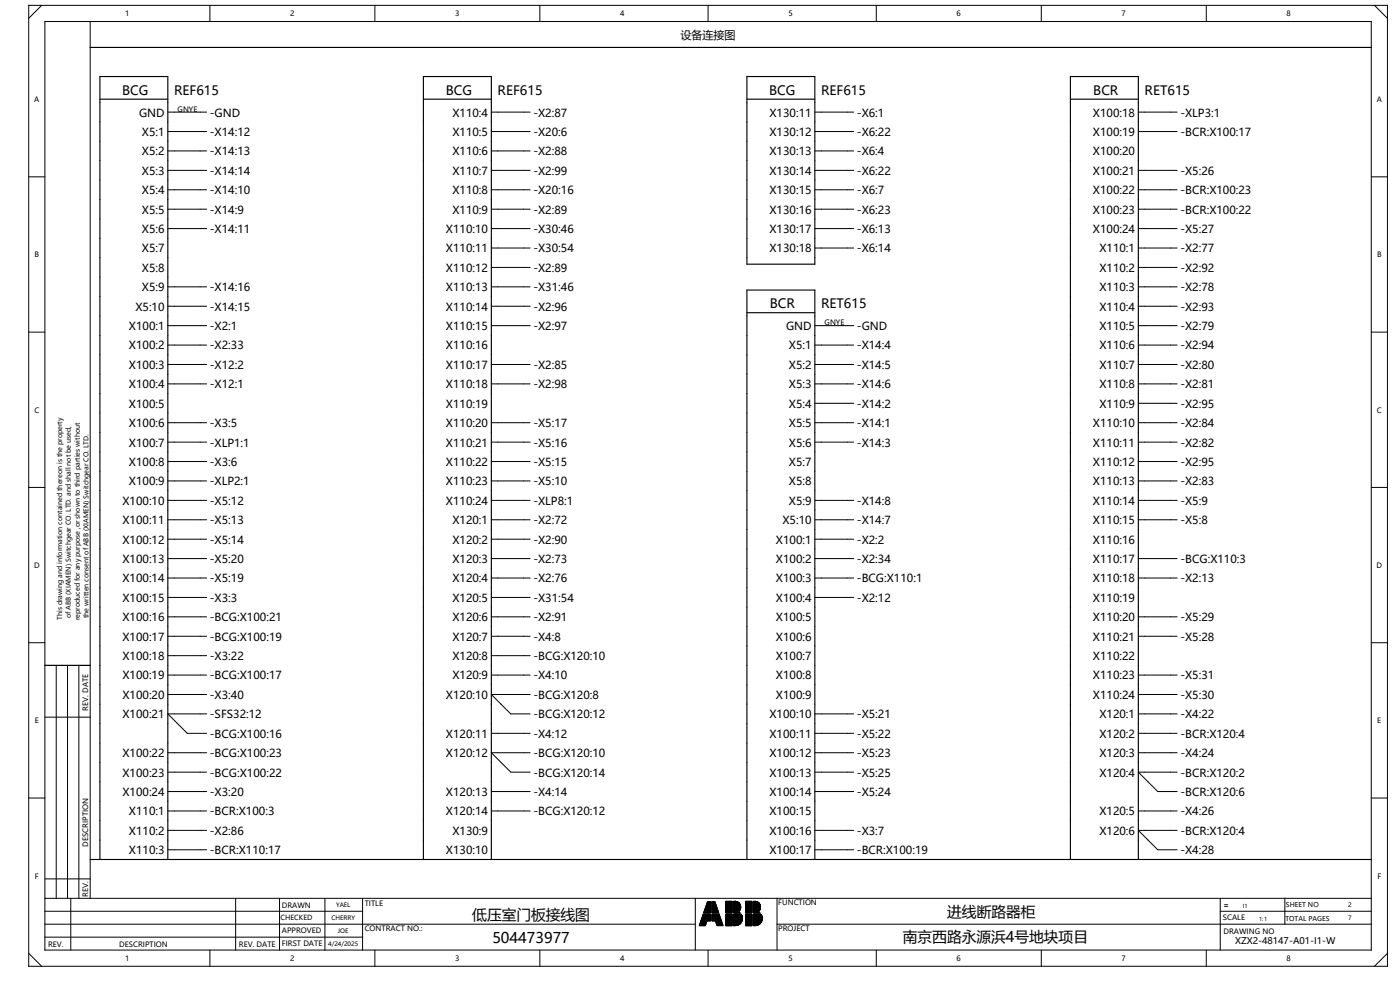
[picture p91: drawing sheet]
<svg xmlns="http://www.w3.org/2000/svg" width="297mm" height="210mm" viewBox="0 0 297 210" stroke-linecap="round" stroke-linejoin="round" font-family="sans-serif">
<defs><g id="words">
<g font-size="3.1">
<text x="100.2" y="195.2">低压室门板接线图</text>
<text x="201" y="194.5">进线断路器柜</text>
<text x="104.4" y="200">504473977</text>
<text x="191.5" y="199.9">南京西路永源浜4号地块项目</text>
</g>
<g font-size="2.7">
<text x="25.9" y="20.1">BCG</text>
<text x="36.9" y="20.1">REF615</text>
<text x="94.5" y="20.1">BCG</text>
<text x="105.6" y="20.1">REF615</text>
<text x="163.2" y="20.1">BCG</text>
<text x="174.2" y="20.1">REF615</text>
<text x="231.9" y="20.1">BCR</text>
<text x="242.8" y="20.1">RET615</text>
<text x="163.3" y="65.4">BCR</text>
<text x="174.2" y="65.4">RET615</text>
</g>
<g font-size="2.3">
<text x="144.4" y="8.2">设备连接图</text>
<text x="29.5" y="24.7">GND</text>
<text x="30.1" y="28.8">X5:1</text>
<text x="44.5" y="24.7">-GND</text>
<text x="44.5" y="28.8">-X14:12</text>
<text x="96" y="24.7">X110:4</text>
<text x="96" y="28.8">X110:5</text>
<text x="113.2" y="24.7">-X2:87</text>
<text x="113.2" y="28.8">-X20:6</text>
<text x="163.2" y="24.7">X130:11</text>
<text x="163.2" y="28.8">X130:12</text>
<text x="181.8" y="24.7">-X6:1</text>
<text x="181.8" y="28.8">-X6:22</text>
<text x="231.9" y="24.7">X100:18</text>
<text x="231.9" y="28.8">X100:19</text>
<text x="250.4" y="24.7">-XLP3:1</text>
<text x="250.4" y="28.8">-BCR:X100:17</text>
<text x="30.1" y="33">X5:2</text>
<text x="44.5" y="33">-X14:13</text>
<text x="96" y="33">X110:6</text>
<text x="113.2" y="33">-X2:88</text>
<text x="163.2" y="33">X130:13</text>
<text x="181.8" y="33">-X6:4</text>
<text x="231.9" y="33">X100:20</text>
<text x="30.1" y="37.1">X5:3</text>
<text x="30.1" y="41.2">X5:4</text>
<text x="44.5" y="37.1">-X14:14</text>
<text x="44.5" y="41.2">-X14:10</text>
<text x="96" y="37.1">X110:7</text>
<text x="96" y="41.2">X110:8</text>
<text x="113.2" y="37.1">-X2:99</text>
<text x="113.2" y="41.2">-X20:16</text>
<text x="163.2" y="37.1">X130:14</text>
<text x="163.2" y="41.2">X130:15</text>
<text x="181.8" y="37.1">-X6:22</text>
<text x="181.8" y="41.2">-X6:7</text>
<text x="231.9" y="37.1">X100:21</text>
<text x="231.9" y="41.2">X100:22</text>
<text x="250.4" y="37.1">-X5:26</text>
<text x="250.4" y="41.2">-BCR:X100:23</text>
<text x="30.1" y="45.3">X5:5</text>
<text x="44.5" y="45.3">-X14:9</text>
<text x="96" y="45.3">X110:9</text>
<text x="113.2" y="45.3">-X2:89</text>
<text x="163.2" y="45.3">X130:16</text>
<text x="181.8" y="45.3">-X6:23</text>
<text x="231.9" y="45.3">X100:23</text>
<text x="250.4" y="45.3">-BCR:X100:22</text>
<text x="30.1" y="49.4">X5:6</text>
<text x="30.1" y="53.5">X5:7</text>
<text x="44.5" y="49.4">-X14:11</text>
<text x="94.6" y="49.4">X110:10</text>
<text x="94.6" y="53.5">X110:11</text>
<text x="113.2" y="49.4">-X30:46</text>
<text x="113.2" y="53.5">-X30:54</text>
<text x="163.2" y="49.4">X130:17</text>
<text x="163.2" y="53.5">X130:18</text>
<text x="181.8" y="49.4">-X6:13</text>
<text x="181.8" y="53.5">-X6:14</text>
<text x="231.9" y="49.4">X100:24</text>
<text x="233.2" y="53.5">X110:1</text>
<text x="250.4" y="49.4">-X5:27</text>
<text x="250.4" y="53.5">-X2:77</text>
<text x="30.1" y="57.7">X5:8</text>
<text x="94.6" y="57.7">X110:12</text>
<text x="113.2" y="57.7">-X2:89</text>
<text x="233.2" y="57.7">X110:2</text>
<text x="250.4" y="57.7">-X2:92</text>
<text x="28.7" y="65.9">X5:10</text>
<text x="30.1" y="61.8">X5:9</text>
<text x="44.5" y="61.8">-X14:16</text>
<text x="44.5" y="65.9">-X14:15</text>
<text x="94.6" y="61.8">X110:13</text>
<text x="94.6" y="65.9">X110:14</text>
<text x="113.2" y="61.8">-X31:46</text>
<text x="113.2" y="65.9">-X2:96</text>
<text x="233.2" y="61.8">X110:3</text>
<text x="233.2" y="65.9">X110:4</text>
<text x="250.4" y="61.8">-X2:78</text>
<text x="250.4" y="65.9">-X2:93</text>
<text x="27.4" y="70">X100:1</text>
<text x="44.5" y="70">-X2:1</text>
<text x="94.6" y="70">X110:15</text>
<text x="113.2" y="70">-X2:97</text>
<text x="166.7" y="70">GND</text>
<text x="181.8" y="70">-GND</text>
<text x="233.2" y="70">X110:5</text>
<text x="250.4" y="70">-X2:79</text>
<text x="27.4" y="74.1">X100:2</text>
<text x="44.5" y="74.1">-X2:33</text>
<text x="94.6" y="74.1">X110:16</text>
<text x="167.4" y="74.1">X5:1</text>
<text x="181.8" y="74.1">-X14:4</text>
<text x="233.2" y="74.1">X110:6</text>
<text x="250.4" y="74.1">-X2:94</text>
<text x="27.4" y="78.2">X100:3</text>
<text x="27.4" y="82.4">X100:4</text>
<text x="44.5" y="78.2">-X12:2</text>
<text x="44.5" y="82.4">-X12:1</text>
<text x="94.6" y="78.2">X110:17</text>
<text x="94.6" y="82.4">X110:18</text>
<text x="113.2" y="78.2">-X2:85</text>
<text x="113.2" y="82.4">-X2:98</text>
<text x="167.4" y="78.2">X5:2</text>
<text x="167.4" y="82.4">X5:3</text>
<text x="181.8" y="78.2">-X14:5</text>
<text x="181.8" y="82.4">-X14:6</text>
<text x="233.2" y="78.2">X110:7</text>
<text x="233.2" y="82.4">X110:8</text>
<text x="250.4" y="78.2">-X2:80</text>
<text x="250.4" y="82.4">-X2:81</text>
<text x="27.4" y="86.5">X100:5</text>
<text x="94.6" y="86.5">X110:19</text>
<text x="167.4" y="86.5">X5:4</text>
<text x="181.8" y="86.5">-X14:2</text>
<text x="233.2" y="86.5">X110:9</text>
<text x="250.4" y="86.5">-X2:95</text>
<text x="27.4" y="90.6">X100:6</text>
<text x="27.4" y="94.7">X100:7</text>
<text x="44.5" y="90.6">-X3:5</text>
<text x="44.5" y="94.7">-XLP1:1</text>
<text x="94.6" y="90.6">X110:20</text>
<text x="94.6" y="94.7">X110:21</text>
<text x="113.2" y="90.6">-X5:17</text>
<text x="113.2" y="94.7">-X5:16</text>
<text x="167.4" y="90.6">X5:5</text>
<text x="167.4" y="94.7">X5:6</text>
<text x="181.8" y="90.6">-X14:1</text>
<text x="181.8" y="94.7">-X14:3</text>
<text x="231.9" y="90.6">X110:10</text>
<text x="231.9" y="94.7">X110:11</text>
<text x="250.4" y="90.6">-X2:84</text>
<text x="250.4" y="94.7">-X2:82</text>
<text x="27.4" y="98.8">X100:8</text>
<text x="44.5" y="98.8">-X3:6</text>
<text x="94.6" y="98.8">X110:22</text>
<text x="113.2" y="98.8">-X5:15</text>
<text x="167.4" y="98.8">X5:7</text>
<text x="231.9" y="98.8">X110:12</text>
<text x="250.4" y="98.8">-X2:95</text>
<text x="26" y="107.1">X100:10</text>
<text x="27.4" y="103">X100:9</text>
<text x="44.5" y="103">-XLP2:1</text>
<text x="44.5" y="107.1">-X5:12</text>
<text x="94.6" y="103">X110:23</text>
<text x="94.6" y="107.1">X110:24</text>
<text x="113.2" y="103">-X5:10</text>
<text x="113.2" y="107.1">-XLP8:1</text>
<text x="167.4" y="103">X5:8</text>
<text x="167.4" y="107.1">X5:9</text>
<text x="181.8" y="107.1">-X14:8</text>
<text x="231.9" y="103">X110:13</text>
<text x="231.9" y="107.1">X110:14</text>
<text x="250.4" y="103">-X2:83</text>
<text x="250.4" y="107.1">-X5:9</text>
<text x="26" y="111.2">X100:11</text>
<text x="44.5" y="111.2">-X5:13</text>
<text x="96" y="111.2">X120:1</text>
<text x="113.2" y="111.2">-X2:72</text>
<text x="166" y="111.2">X5:10</text>
<text x="181.8" y="111.2">-X14:7</text>
<text x="231.9" y="111.2">X110:15</text>
<text x="250.4" y="111.2">-X5:8</text>
<text x="26" y="115.3">X100:12</text>
<text x="26" y="119.4">X100:13</text>
<text x="44.5" y="115.3">-X5:14</text>
<text x="44.5" y="119.4">-X5:20</text>
<text x="96" y="115.3">X120:2</text>
<text x="96" y="119.4">X120:3</text>
<text x="113.2" y="115.3">-X2:90</text>
<text x="113.2" y="119.4">-X2:73</text>
<text x="164.6" y="115.3">X100:1</text>
<text x="164.6" y="119.4">X100:2</text>
<text x="181.8" y="115.3">-X2:2</text>
<text x="181.8" y="119.4">-X2:34</text>
<text x="231.9" y="115.3">X110:16</text>
<text x="231.9" y="119.4">X110:17</text>
<text x="250.4" y="119.4">-BCG:X110:3</text>
<text x="26" y="123.5">X100:14</text>
<text x="44.5" y="123.5">-X5:19</text>
<text x="96" y="123.5">X120:4</text>
<text x="113.2" y="123.5">-X2:76</text>
<text x="164.6" y="123.5">X100:3</text>
<text x="181.8" y="123.5">-BCG:X110:1</text>
<text x="231.9" y="123.5">X110:18</text>
<text x="250.4" y="123.5">-X2:13</text>
<text x="26" y="127.7">X100:15</text>
<text x="26" y="131.8">X100:16</text>
<text x="44.5" y="127.7">-X3:3</text>
<text x="44.5" y="131.8">-BCG:X100:21</text>
<text x="96" y="127.7">X120:5</text>
<text x="96" y="131.8">X120:6</text>
<text x="113.2" y="127.7">-X31:54</text>
<text x="113.2" y="131.8">-X2:91</text>
<text x="164.6" y="127.7">X100:4</text>
<text x="164.6" y="131.8">X100:5</text>
<text x="181.8" y="127.7">-X2:12</text>
<text x="231.9" y="127.7">X110:19</text>
<text x="231.9" y="131.8">X110:20</text>
<text x="250.4" y="131.8">-X5:29</text>
<text x="26" y="135.9">X100:17</text>
<text x="44.5" y="135.9">-BCG:X100:19</text>
<text x="96" y="135.9">X120:7</text>
<text x="113.2" y="135.9">-X4:8</text>
<text x="164.6" y="135.9">X100:6</text>
<text x="231.9" y="135.9">X110:21</text>
<text x="250.4" y="135.9">-X5:28</text>
<text x="26" y="140">X100:18</text>
<text x="44.5" y="140">-X3:22</text>
<text x="96" y="140">X120:8</text>
<text x="113.2" y="140">-BCG:X120:10</text>
<text x="164.6" y="140">X100:7</text>
<text x="231.9" y="140">X110:22</text>
<text x="26" y="144.1">X100:19</text>
<text x="26" y="148.2">X100:20</text>
<text x="44.5" y="144.1">-BCG:X100:17</text>
<text x="44.5" y="148.2">-X3:40</text>
<text x="94.6" y="148.2">X120:10</text>
<text x="96" y="144.1">X120:9</text>
<text x="113.2" y="144.1">-X4:10</text>
<text x="113.2" y="148.2">-BCG:X120:8</text>
<text x="164.6" y="144.1">X100:8</text>
<text x="164.6" y="148.2">X100:9</text>
<text x="231.9" y="144.1">X110:23</text>
<text x="231.9" y="148.2">X110:24</text>
<text x="250.4" y="144.1">-X5:31</text>
<text x="250.4" y="148.2">-X5:30</text>
<text x="26" y="152.4">X100:21</text>
<text x="44.5" y="152.4">-SFS32:12</text>
<text x="113.2" y="152.4">-BCG:X120:12</text>
<text x="163.2" y="152.4">X100:10</text>
<text x="181.8" y="152.4">-X5:21</text>
<text x="233.2" y="152.4">X120:1</text>
<text x="250.4" y="152.4">-X4:22</text>
<text x="26" y="160.6">X100:22</text>
<text x="44.5" y="156.5">-BCG:X100:16</text>
<text x="44.5" y="160.6">-BCG:X100:23</text>
<text x="94.6" y="156.5">X120:11</text>
<text x="94.6" y="160.6">X120:12</text>
<text x="113.2" y="156.5">-X4:12</text>
<text x="113.2" y="160.6">-BCG:X120:10</text>
<text x="163.2" y="156.5">X100:11</text>
<text x="163.2" y="160.6">X100:12</text>
<text x="181.8" y="156.5">-X5:22</text>
<text x="181.8" y="160.6">-X5:23</text>
<text x="233.2" y="156.5">X120:2</text>
<text x="233.2" y="160.6">X120:3</text>
<text x="250.4" y="156.5">-BCR:X120:4</text>
<text x="250.4" y="160.6">-X4:24</text>
<text x="26" y="164.7">X100:23</text>
<text x="44.5" y="164.7">-BCG:X100:22</text>
<text x="113.2" y="164.7">-BCG:X120:14</text>
<text x="163.2" y="164.7">X100:13</text>
<text x="181.8" y="164.7">-X5:25</text>
<text x="233.2" y="164.7">X120:4</text>
<text x="250.4" y="164.7">-BCR:X120:2</text>
<text x="26" y="168.8">X100:24</text>
<text x="27.4" y="173">X110:1</text>
<text x="44.5" y="168.8">-X3:20</text>
<text x="44.5" y="173">-BCR:X100:3</text>
<text x="94.6" y="168.8">X120:13</text>
<text x="94.6" y="173">X120:14</text>
<text x="113.2" y="168.8">-X4:14</text>
<text x="113.2" y="173">-BCG:X120:12</text>
<text x="163.2" y="168.8">X100:14</text>
<text x="163.2" y="173">X100:15</text>
<text x="181.8" y="168.8">-X5:24</text>
<text x="233.2" y="173">X120:5</text>
<text x="250.4" y="168.8">-BCR:X120:6</text>
<text x="250.4" y="173">-X4:26</text>
<text x="27.4" y="177.1">X110:2</text>
<text x="44.5" y="177.1">-X2:86</text>
<text x="96" y="177.1">X130:9</text>
<text x="163.2" y="177.1">X100:16</text>
<text x="181.8" y="177.1">-X3:7</text>
<text x="233.2" y="177.1">X120:6</text>
<text x="250.4" y="177.1">-BCR:X120:4</text>
<text x="27.4" y="181.2">X110:3</text>
<text x="44.5" y="181.2">-BCR:X110:17</text>
<text x="94.6" y="181.2">X130:10</text>
<text x="163.2" y="181.2">X100:17</text>
<text x="181.8" y="181.2">-BCR:X100:19</text>
<text x="250.4" y="181.2">-X4:28</text>
</g>
<text font-size="2" x="262" y="200.2">XZX2-48147-A01-I1-W</text>
<g font-size="1.6">
<text x="26.6" y="3.5">1</text>
<text x="61.6" y="3.5">2</text>
<text x="96.6" y="3.5">3</text>
<text x="131.6" y="3.5">4</text>
<text x="167.3" y="3.5">5</text>
<text x="202.9" y="3.5">6</text>
<text x="237.9" y="3.5">7</text>
<text x="272.9" y="3.5">8</text>
<text x="7.3" y="21.7">A</text>
<text x="37.7" y="23.7">GNYE</text>
<text x="292.1" y="21.7">A</text>
<text x="7.3" y="54.6">B</text>
<text x="292.1" y="54.6">B</text>
<text x="174.9" y="69">GNYE</text>
<text x="7.3" y="87.5">C</text>
<text x="292.1" y="87.5">C</text>
<text x="7.2" y="120.5">D</text>
<text x="292" y="120.5">D</text>
<text x="7.4" y="153.4">E</text>
<text x="18.7" y="150.7" transform="rotate(-90 18.7 150.7)">REV. DATE</text>
<text x="292.2" y="153.4">E</text>
<text x="18.7" y="179.6" transform="rotate(-90 18.7 179.6)">DESCRIPTION</text>
<text x="7.4" y="186.4">F</text>
<text x="18.7" y="190.2" transform="rotate(-90 18.7 190.2)">REV.</text>
<text x="165.1" y="192">FUNCTION</text>
<text x="292.2" y="186.4">F</text>
<text x="59.8" y="192.5">DRAWN</text>
<text x="59.8" y="198">APPROVED</text>
<text x="77.4" y="192.2">TITLE</text>
<text x="77.4" y="197.5">CONTRACT NO.:</text>
<text x="165.1" y="197.5">PROJECT</text>
<text x="259.4" y="195.1">SCALE</text>
<text x="259.6" y="192.5">=</text>
<text x="10.2" y="200.8">REV.</text>
<text x="25.3" y="200.8">DESCRIPTION</text>
<text x="26.6" y="203.9">1</text>
<text x="50.7" y="200.8">REV. DATE</text>
<text x="59.8" y="200.7">FIRST DATE</text>
<text x="61.6" y="203.9">2</text>
<text x="96.6" y="203.9">3</text>
<text x="131.6" y="203.9">4</text>
<text x="167.3" y="203.9">5</text>
<text x="202.9" y="203.9">6</text>
<text x="237.9" y="203.9">7</text>
<text x="259.6" y="198">DRAWING NO</text>
<text x="272.9" y="203.9">8</text>
</g>
<text font-size="1.5" x="59.5" y="195.2">CHECKED</text>
<g font-size="1.4">
<text x="13.2" y="131.5" transform="rotate(-90 13.2 131.5)">This drawing and information contained thereon is the property</text>
<text x="15.1" y="131.1" transform="rotate(-90 15.1 131.1)">of ABB (XIAMEN) Switchgear CO. LTD. and shall not be used,</text>
<text x="16.9" y="131.5" transform="rotate(-90 16.9 131.5)">reproduced for any purpose ,or shown to third parties without</text>
<text x="18.8" y="131.1" transform="rotate(-90 18.8 131.1)">the written consent of ABB (XIAMEN) Switchgear CO. LTD.</text>
<text x="272.7" y="195.3">TOTAL PAGES</text>
<text x="272.8" y="192.5">SHEET NO</text>
</g>
<g font-size="1.3">
<text x="70.3" y="195.1">CHERRY</text>
<text x="71.3" y="192.3">YAEL</text>
<text x="71.7" y="197.8">JOE</text>
<text x="286" y="192.4">2</text>
<text x="286" y="195.2">7</text>
<text x="69.6" y="200.6">4/24/2025</text>
</g>
<g font-size="1.2">
<text x="263.7" y="192.6">I1</text>
<text x="267.1" y="195.4">1:1</text>
</g>
</g></defs>
<g fill="none" stroke="#000" stroke-width=".21">
<path d="M6.1 1.1h288.2v203.9h-288.2zM8.8 1.1l-2.7 2.8M9.5 4.6h281.4v196.9h-281.4zM19.1 4.6v186M44.5 1.1v3.5M79.5 1.1v3.5M114.5 1.1v3.5M150.2 1.1v3.5M185.9 1.1v3.5M220.9 1.1v3.5M255.9 1.1v3.5M291.6 1.1l2.7 2.8"/>
<path d="M6.1 37.5h3.4M35.6 23.8h8.2M35.6 27.9h8.2M35.6 32h8.2M35.6 36.1h8.2M104.2 23.8h8.3M104.2 27.9h8.3M104.2 32h8.3M104.2 36.1h8.3M172.9 23.8h8.2M172.9 27.9h8.2M172.9 32h8.2"/>
<path d="M172.9 36.1h8.2M241.5 23.8h8.2M241.5 27.9h8.2M241.5 36.1h8.2M290.9 37.5h3.4M35.6 40.3h8.2M35.6 44.4h8.2M35.6 48.5h8.2M104.2 40.3h8.3M104.2 44.4h8.3M104.2 48.5h8.3M104.2 52.6h8.3"/>
<path d="M104.2 56.7h8.3M172.9 40.3h8.2M172.9 44.4h8.2M172.9 48.5h8.2M172.9 52.6h8.2M241.5 40.3h8.2M241.5 44.4h8.2M241.5 48.5h8.2M241.5 52.6h8.2M241.5 56.7h8.2M6.1 70.5h3.4M35.6 60.8h8.2"/>
<path d="M35.6 65h8.2M35.6 69.1h8.2M35.6 73.2h8.2M35.6 77.3h8.2M104.2 60.8h8.3M104.2 65h8.3M104.2 69.1h8.3M104.2 77.3h8.3M172.9 69.1h8.2M172.9 73.2h8.2M172.9 77.3h8.2M241.5 60.8h8.2"/>
<path d="M241.5 65h8.2M241.5 69.1h8.2M241.5 73.2h8.2M241.5 77.3h8.2M290.9 70.5h3.4M35.6 81.4h8.2M35.6 89.7h8.2M35.6 93.8h8.2M35.6 97.9h8.2M104.2 81.4h8.3M104.2 89.7h8.3M104.2 93.8h8.3"/>
<path d="M104.2 97.9h8.3M172.9 81.4h8.2M172.9 89.7h8.2M172.9 93.8h8.2M172.9 85.6h8.2M241.5 81.4h8.2M241.5 89.7h8.2M241.5 93.8h8.2M241.5 97.9h8.2M241.5 85.6h8.2M6.1 103.4h3.4M35.6 102h8.2"/>
<path d="M35.6 106.1h8.2M35.6 110.3h8.2M35.6 114.4h8.2M35.6 118.5h8.2M104.2 102h8.3M104.2 106.1h8.3M104.2 110.3h8.3M104.2 114.4h8.3M104.2 118.5h8.3M172.9 106.1h8.2M172.9 110.3h8.2M172.9 114.4h8.2"/>
<path d="M172.9 118.5h8.2M241.5 102h8.2M241.5 106.1h8.2M241.5 110.3h8.2M241.5 118.5h8.2M290.9 103.4h3.4M6.1 136.3h3.4M35.6 122.6h8.2M35.6 126.7h8.2M35.6 130.8h8.2M35.6 135h8.2M35.6 139.1h8.2"/>
<path d="M104.2 122.6h8.3M104.2 126.7h8.3M104.2 130.8h8.3M104.2 135h8.3M104.2 139.1h8.3M172.9 122.6h8.2M172.9 126.7h8.2M241.5 122.6h8.2M241.5 130.8h8.2M241.5 135h8.2M290.9 136.3h3.4M9.5 141.1h9.6"/>
<path d="M9.5 152.1h9.6M11.9 141.1v49.5M14.3 141.1v49.5M16.7 141.1v49.5M35.6 143.2h8.2M35.6 147.3h8.2M35.6 159.7h8.2M43.8 151.4h-8.2l4.1 4.2h4.1M104.2 143.2h8.3M104.2 155.6h8.3M112.5 147.3h-8.3l4.2 4.1h4.1M112.5 159.7h-8.3l4.2 4.1h4.1"/>
<path d="M172.9 151.4h8.2M172.9 155.6h8.2M172.9 159.7h8.2M241.5 143.2h8.2M241.5 147.3h8.2M241.5 151.4h8.2M241.5 155.6h8.2M241.5 159.7h8.2M6.1 169.3h3.4M35.6 163.8h8.2M35.6 167.9h8.2M35.6 172h8.2"/>
<path d="M35.6 176.1h8.2M104.2 167.9h8.3M104.2 172h8.3M172.9 163.8h8.2M172.9 167.9h8.2M172.9 176.1h8.2M241.5 172h8.2M249.7 163.8h-8.2l4.1 4.1h4.1M249.7 176.1h-8.2l4.1 4.2h4.1M290.9 169.3h3.4M9.5 198.8h67.4M9.5 196h138"/>
<path d="M9.5 193.3h67.4M9.5 190.6h281.4M9.5 186.4h9.6M15 190.6v10.9M35.6 180.3h8.2M50 190.6v10.9M59.3 190.6v10.9M68.9 190.6v11M76.9 190.6v10.9M147.5 190.6v10.9M149.2 194h1.5v1.3h-.7M149.2 194l-.8 2.3h1.2l.4-1"/>
<path d="M149.2 194l.8 1.3M150.1 191.2h.6v2.4h-1.4zM151 191.2h.6l.9 2.4h-1.5zM152.6 194h-1.6v1.3h.8M152.6 194l.8 2.3h-1.3l-.3-1M152.6 194l-.8 1.3M154 191.2h1.3v2.4h-1.3zM154 193.9h1.3v2.4h-1.3zM155.6 196h1.3M155.6 193.3h1.1M155.6 191.2h.6M155.6 192.6h1.5"/>
<path d="M155.6 191.7h1.3M155.6 191.8h1.4M155.6 191.9h1.4M155.6 192h1.5M155.6 192.1h1.5M155.6 192.2h1.5M155.6 192.3h1.5M155.6 192.7h1.5M155.6 192.8h1.5M155.6 192.8h1.4M155.6 192.9h1.4M155.6 193h1.4"/>
<path d="M155.6 193.1h1.3M155.6 191.6h1.2M155.6 191.4h.9M155.6 191.4h1M155.6 191.5h1.1M155.6 191.3h.8M155.6 193.2h1.2M155.6 195.2h1.8M155.6 194.3h1.8M155.6 194.4h1.8M155.6 194.1h1.7M155.6 194.2h1.7"/>
<path d="M155.6 194.2h1.8M155.6 193.5h1.2M155.6 194h1.7M155.6 194.5h1.8M155.6 194.5h1.9M155.6 194.6h1.9M155.6 194.7h1.9M155.6 194.8h1.9M155.6 194.9h1.9M155.6 195h1.9M155.6 195.1h1.9M155.6 195.5h1.7"/>
<path d="M155.6 195.6h1.7M155.6 195.6h1.6M155.6 195.7h1.6M155.6 195.8h1.5M155.6 195.9h1.5M155.6 195.9h1.4M155.6 196.1h1.2M155.6 195.3h1.8M155.6 195.4h1.8M155.6 193.3h1.2M155.6 193.4h1M155.6 193.5h1.1"/>
<path d="M155.6 196.1h1.1M155.6 196.2h1M155.6 196.3h.8M155.6 192.4h1.5M155.6 192.5h1.5M155.9 191.2a1.2 1.2 0 0 1 1.2 .9 1.2 1.2 0 0 1-.5 1.3M155.9 191.2h.1M155.9 191.2h-.3v2.4h1.3M155.9 191.2h.3M156.2 191.2l.2 .1M156.4 191.3l.1 .1M156.4 196.3h-.5"/>
<path d="M156.5 191.4h.1M156.6 193.4l.1 .1M156.6 196.2l-.2 .1M156.6 193.4l.3 .2M156.6 191.4l.1 .1M156.7 193.3l-.1 .1M156.7 193.5h.1M156.7 196.1l-.1 .1M156.7 191.5l.1 .1M156.8 193.3h-.1M156.8 191.6l.1 .1M156.8 193.5l.1 .1"/>
<path d="M156.8 196.1h-.1M156.8 193.2v.1M156.9 191.7h.1M156.9 193.1l-.1 .1M156.9 191.7l.1 .1M156.9 196l-.1 .1M156.9 193.1h.1M157 191.8v.1M157 193l-.1 .1M157 191.9h.1M157 195.9l-.1 .1M157 192.9v.1"/>
<path d="M157 191.9l.1 .1M157 192.8v.1M157.1 192v.1M157.1 192.8h-.1M157.1 195.9h-.1M157.1 192.1h.1M157.1 192.7v.1M157.1 192.1v.1M157.1 192.6v.1M157.1 192.2v.1M157.1 192.6h.1M157.1 192.3v.1"/>
<path d="M157.1 192.5v.1M157.1 192.4h.1M157.1 192.4v.1M157.1 195.8v.1M157.2 195.7l-.1 .1M157.2 194v-.1a1.54 1.54 0 0 1-1.3 2.4M157.2 194l-1.6-.1v2.4h.3M157.2 194h.1M157.2 195.6v.1M157.3 194v.1M157.3 195.6h-.1M157.3 194.1v.1"/>
<path d="M157.3 195.5v.1M157.3 194.2h.1M157.4 195.4l-.1 .1M157.4 194.2v.1M157.4 195.4h.1M157.4 194.3v.1M157.4 195.3v.1M157.4 194.4v.1M157.4 195.2v.1M157.4 194.5h.1M157.4 195.2h.1M157.5 194.5v.1"/>
<path d="M157.5 195.1l-.1 .1M157.5 194.6v.1M157.5 195v.1M157.5 194.7h.1M157.5 194.9v.1M157.5 194.7v.1M157.5 194.9h.1M157.5 194.8v.1M158.2 191.2h1.3v2.4h-1.3zM158.2 193.9h1.3v2.4h-1.3zM159.8 196h1.3M159.8 193.3h1.1"/>
<path d="M159.8 191.2h.6M159.8 192.6h1.5M159.8 191.7h1.3M159.8 191.8h1.4M159.8 191.9h1.4M159.8 192h1.5M159.8 192.1h1.5M159.8 192.2h1.5M159.8 192.3h1.5M159.8 192.7h1.5M159.8 192.8h1.5M159.8 192.8h1.4"/>
<path d="M159.8 192.9h1.4M159.8 193h1.4M159.8 193.1h1.3M159.8 191.6h1.2M159.8 191.4h.9M159.8 191.4h1M159.8 191.5h1.1M159.8 191.3h.8M159.8 193.2h1.2M159.8 195.2h1.9M159.8 195.2h1.8M159.8 194.3h1.8"/>
<path d="M159.8 194.4h1.8M159.8 194.1h1.7M159.8 194.2h1.8M159.8 193.5h1.2M159.8 194h1.7M159.8 194.5h1.9M159.8 194.6h1.9M159.8 194.7h1.9M159.8 194.8h1.9M159.8 194.9h1.9M159.8 195h1.9M159.8 195.1h1.9"/>
<path d="M159.8 195.5h1.7M159.8 195.6h1.7M159.8 195.6h1.6M159.8 195.7h1.6M159.8 195.8h1.5M159.8 195.9h1.5M159.8 195.9h1.4M159.8 196.1h1.2M159.8 195.3h1.8M159.8 195.4h1.8M159.8 193.3h1.2M159.8 193.4h1"/>
<path d="M159.8 193.5h1.1M159.8 196.1h1.1M159.8 196.2h1M159.8 196.3h.8M159.8 192.4h1.5M159.8 192.5h1.5M160.1 191.2a1.2 1.2 0 0 1 1.2 .9 1.2 1.2 0 0 1-.5 1.3M160.1 191.2h.1M160.1 191.2h-.3v2.4h1.3M160.1 191.2h.3M160.4 191.2l.2 .1M160.6 191.3l.1 .1"/>
<path d="M160.6 196.3h-.4M160.7 191.4h.1M160.8 193.4l.1 .1M160.8 196.2l-.2 .1M160.8 193.4l.3 .2M160.8 191.4l.1 .1M160.9 193.3l-.1 .1M160.9 193.5h.1M160.9 196.1l-.1 .1M160.9 191.5l.1 .1M161 193.3h-.1M161 191.6l.1 .1"/>
<path d="M161 193.5l.1 .1M161 196.1h-.1M161 193.2v.1M161.1 191.7h.1M161.1 193.1l-.1 .1M161.1 191.7l.1 .1M161.1 196l-.1 .1M161.1 193.1h.1M161.2 191.8v.1M161.2 193l-.1 .1M161.2 191.9h.1M161.2 195.9l-.1 .1"/>
<path d="M161.2 192.9v.1M161.2 191.9l.1 .1M161.2 192.8v.1M161.3 192v.1M161.3 192.8h-.1M161.3 195.9h-.1M161.3 192.1h.1M161.3 192.7v.1M161.3 192.1v.1M161.3 192.6v.1M161.3 192.2v.1M161.3 192.6h.1"/>
<path d="M161.3 192.3v.1M161.3 192.5v.1M161.3 192.4h.1M161.3 192.4v.1M161.3 195.8v.1M161.4 195.7l-.1 .1M161.4 193.9a1.54 1.54 0 0 1-1.2 2.4M161.4 193.9v.1M161.4 194l-1.6-.1v2.4h.4M161.4 194h.1M161.4 195.6v.1M161.5 194v.1"/>
<path d="M161.5 195.6h-.1M161.5 194.1l.1 .1M161.5 195.5v.1M161.6 194.2h.1M161.6 195.4l-.1 .1M161.6 194.2v.1M161.6 195.4h.1M161.6 194.3v.1M161.6 195.3v.1M161.6 194.4l.1 .1M161.6 195.2v.1M161.7 194.5h.1"/>
<path d="M161.7 195.2h-.1M161.7 194.5v.1M161.7 195.1v.1M161.7 194.6v.1M161.7 195v.1M161.7 194.9v.1M161.7 194.7h.1M161.7 194.9h.1M161.7 194.7v.1M161.7 194.8v.1M164.8 196h126.1M164.8 190.6v10.9"/>
<path d="M172.9 180.3h8.2M258.9 193.3h32M258.9 190.6v10.9M272.6 190.6v5.4M6.1 202.2l2.7 2.8M44.5 201.5v3.5M79.5 201.5v3.5M114.5 201.5v3.5M150.2 201.5v3.5M185.9 201.5v3.5M220.9 201.5v3.5M255.9 201.5v3.5"/>
<path d="M294.3 202.2l-2.7 2.8"/>
</g>
<g fill="#000" stroke="#000" stroke-width=".21">
<path d="M149.2 194h1.5v1.3h-.7zM149.2 194l.8 1.3-.4 1h-1.2zM150.1 191.2h.6v2.4h-1.4zM151 191.2h.6l.9 2.4h-1.5zM151 194h1.6l-.8 1.3h-.8zM152.6 194l.8 2.3h-1.3l-.3-1zM154 191.2h1.3v2.4h-1.3zM154 193.9h1.3v2.4h-1.3zM155.6 192.6h1.5zM155.6 191.7l1.4 .1zM155.6 191.8l1.4 .1zM155.6 191.9h1.4z"/>
<path d="M155.6 191.9l1.5 .1zM155.6 192l1.5 .1zM155.6 192.1h1.5zM155.6 192.1l1.5 .1zM155.6 192.2l1.5 .1zM155.6 191.7h1.3zM155.6 192.7h1.5zM155.6 192.8h1.5zM155.6 192.8h1.4zM155.6 192.9h1.4zM155.6 193h1.4zM155.6 191.6l1.3 .1z"/>
<path d="M155.6 191.4h1zM155.6 191.4l1.1 .1zM155.6 191.5l1.2 .1zM155.6 191.2h.6zM155.6 191.2l.8 .1zM155.6 191.3l.9 .1zM155.6 193.1h1.3zM155.6 195.2h1.8zM155.6 194.3l1.8 .1zM155.6 194.1l1.7 .1zM155.6 194.2h1.8zM155.6 194.2l1.8 .1z"/>
<path d="M155.6 193.5l1.3 .1zM155.6 193.9l1.6 .1zM155.6 194h1.7zM155.6 194l1.7 .1zM155.6 194.4l1.8 .1zM155.6 194.5h1.9zM155.6 194.5l1.9 .1zM155.6 194.6l1.9 .1zM155.6 194.7h1.9zM155.6 194.7l1.9 .1zM155.6 194.8h1.9zM155.6 194.9h1.9z"/>
<path d="M155.6 195h1.9zM155.6 195.1h1.9zM155.6 195.5h1.7zM155.6 195.6h1.7zM155.6 195.6h1.6zM155.6 195.7h1.6zM155.6 195.8h1.5zM155.6 195.9h1.5zM155.6 195.9h1.4zM155.6 196h1.3zM155.6 195.3h1.8zM155.6 195.4h1.8z"/>
<path d="M155.6 193.2h1.2zM155.6 193.3h1.2zM155.6 193.3h1.1zM155.6 193.4l1.1 .1zM155.6 193.5h1.2zM155.6 196.1h1.2zM155.6 196.1h1.1zM155.6 196.2h1zM155.6 196.3h.8zM155.6 192.3l1.5 .1zM155.6 192.4h1.5zM155.6 192.5h1.5z"/>
<path d="M158.2 191.2h1.3v2.4h-1.3zM158.2 193.9h1.3v2.4h-1.3zM159.8 195.2h1.9zM159.8 194h1.7zM159.8 194.3l1.8 .1zM159.8 194.2l1.8 .1zM159.8 194.2h1.8zM159.8 194.1l1.8 .1zM159.8 194l1.7 .1zM159.8 195.1h1.9zM159.8 195h1.9zM159.8 194.9h1.9z"/>
<path d="M159.8 194.8h1.9zM159.8 194.7l1.9 .1zM159.8 194.7h1.9zM159.8 194.6l1.9 .1zM159.8 194.5l1.9 .1zM159.8 194.5h1.9zM159.8 194.4l1.9 .1zM159.8 195.6h1.7zM159.8 195.5h1.7zM159.8 195.4h1.8zM159.8 195.3h1.8zM159.8 195.2h1.8z"/>
<path d="M159.8 193.1h1.3zM159.8 193.5l1.3 .1zM159.8 193.5h1.2zM159.8 193.4l1.1 .1zM159.8 193.3h1.1zM159.8 193.3h1.2zM159.8 193.2h1.2zM159.8 195.9h1.4zM159.8 196.3h.8zM159.8 196.2h1zM159.8 196.1h1.1zM159.8 196.1h1.2z"/>
<path d="M159.8 196h1.3zM159.8 193.9l1.6 .1zM159.8 195.9h1.5zM159.8 195.8h1.5zM159.8 195.7h1.6zM159.8 195.6h1.6zM159.8 191.9h1.4zM159.8 191.8l1.4 .1zM159.8 191.7l1.4 .1zM159.8 191.2l.8 .1zM159.8 191.2h.6zM159.8 191.6l1.3 .1z"/>
<path d="M159.8 191.5l1.2 .1zM159.8 191.4l1.1 .1zM159.8 191.4h1zM159.8 191.7h1.3zM159.8 191.3l.9 .1zM159.8 193h1.4zM159.8 192.9h1.4zM159.8 192.8h1.4zM159.8 192.6h1.5zM159.8 192.2l1.5 .1zM159.8 192.1l1.5 .1zM159.8 192.1h1.5z"/>
<path d="M159.8 192.3l1.5 .1zM159.8 192.5h1.5zM159.8 192.4h1.5zM159.8 192l1.5 .1zM159.8 192.7h1.5zM159.8 192.8h1.5zM159.8 191.9l1.5 .1z"/>
</g>
<path d="M19.1 10.1h271.8M158.5 16.2h14.4v39.8h-14.4zM21.2 21h14.4M89.8 21h14.4M158.5 21h14.4M227.1 21h14.4M158.5 66.3h14.4M19.1 182.3h271.8M21.2 182.3v-166.1h14.4v166.1M89.8 182.3v-166.1h14.4v166.1M158.5 182.3v-120.8h14.4v120.8M227.1 182.3v-166.1h14.4v166.1" fill="none" stroke="#000" stroke-width=".24"/>
<use href="#words"/>
</svg>
